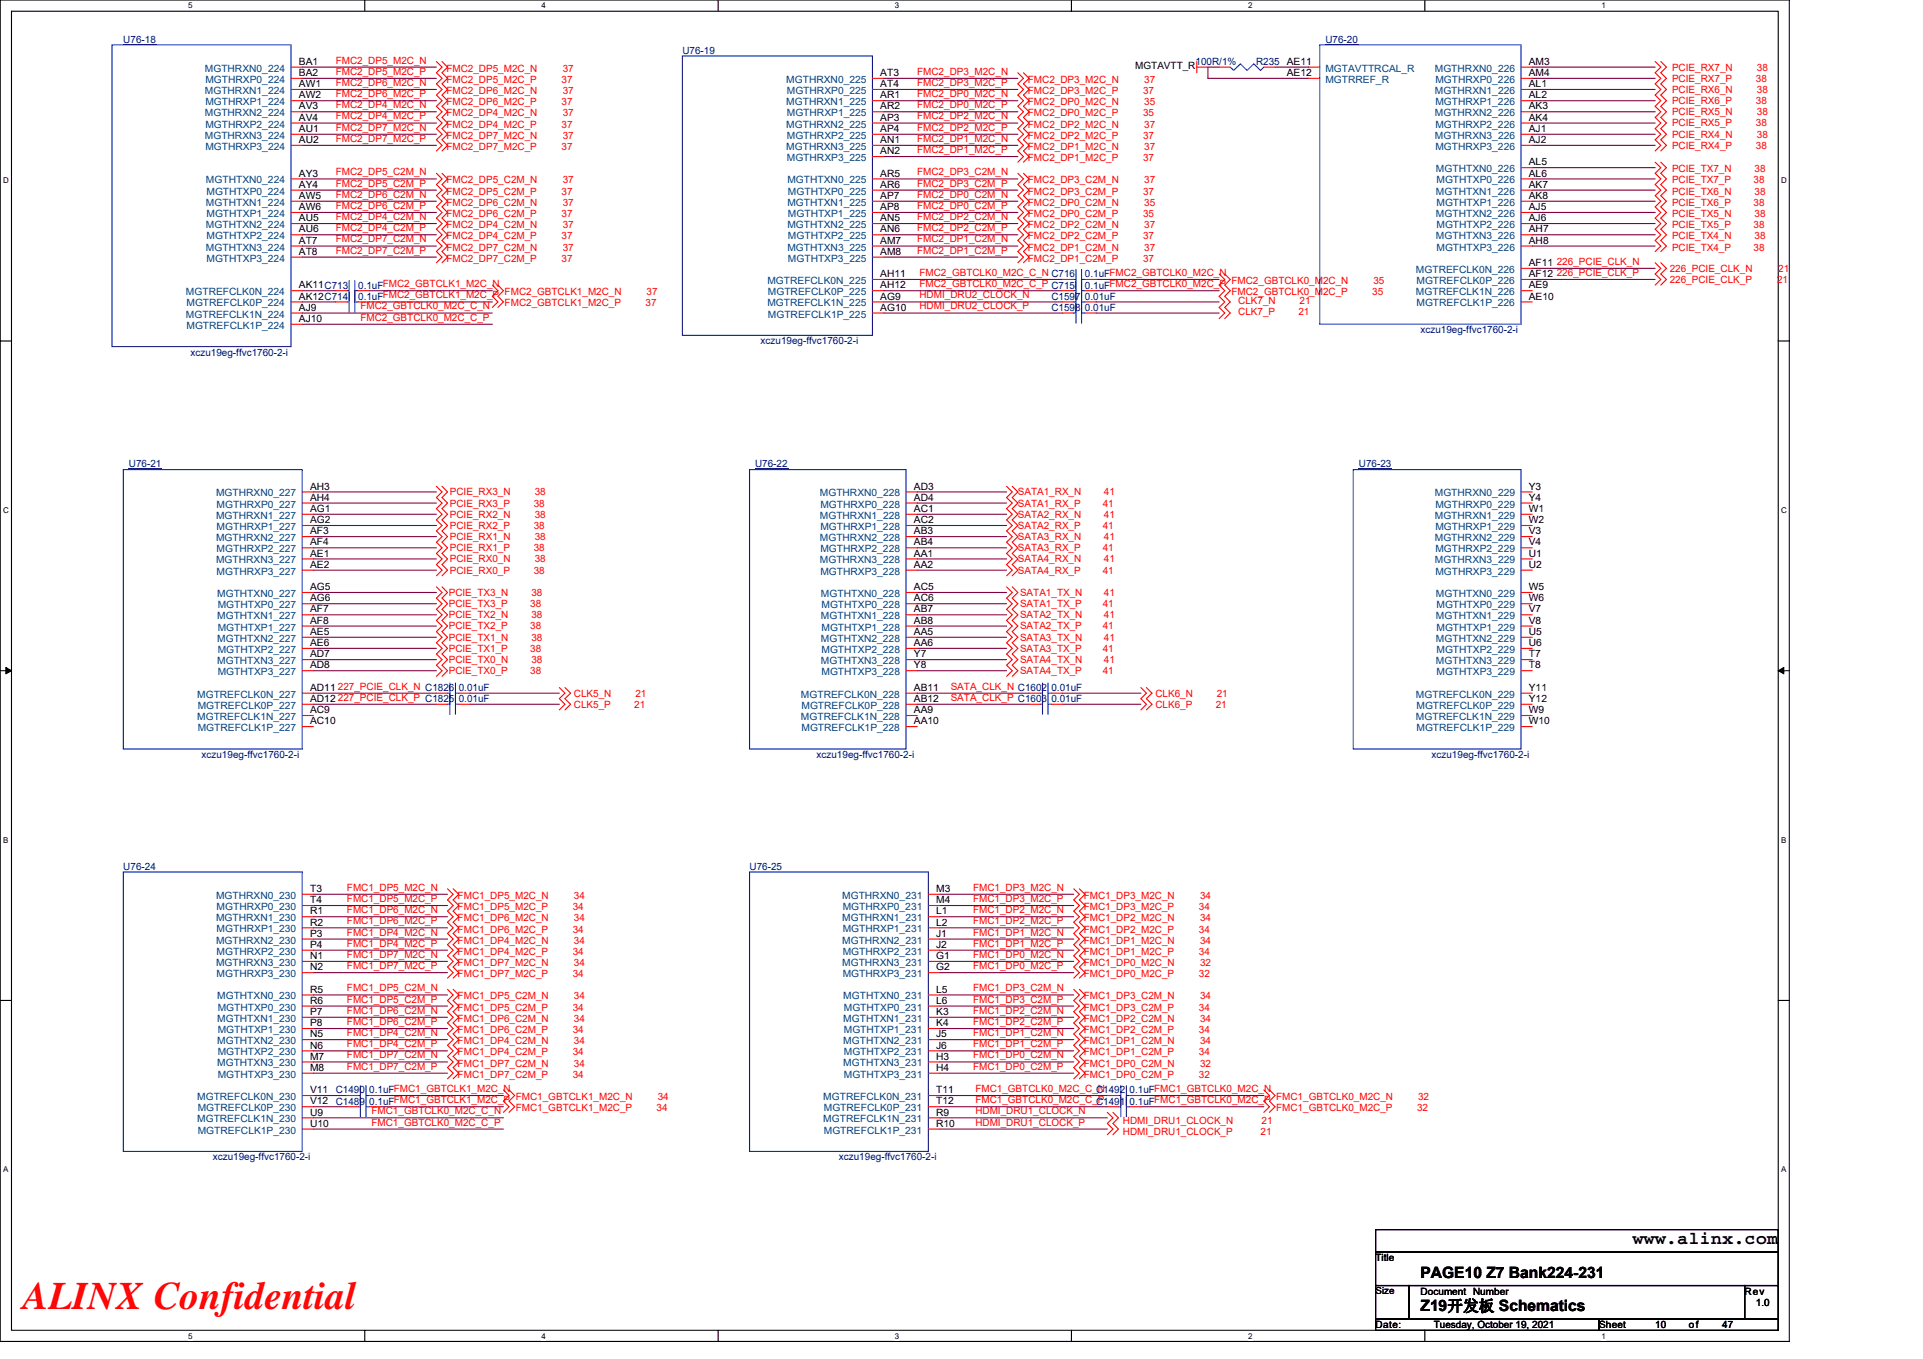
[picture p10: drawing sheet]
<svg xmlns="http://www.w3.org/2000/svg" width="297mm" height="210mm" viewBox="0 0 297 210" stroke-linecap="round" stroke-linejoin="round" font-family="sans-serif">
<defs><g id="words">
<text font-size="6" fill="#f00" x="3.5" y="202.3">ALINX Confidential</text>
<text font-size="2.8" x="252.2" y="192.3">www.alinx.com</text>
<g font-size="2.4">
<text x="219.4" y="197.4">PAGE10 Z7 Bank224-231</text>
<text x="219.4" y="202.6">Z19开发板 Schematics</text>
</g>
<g font-size="1.5" fill="#000080">
<text x="19" y="6.6">U76-18</text>
<text x="105.4" y="8.3">U76-19</text>
<text x="184.7" y="10">100R/1%</text>
<text x="194" y="10">R235 AE11</text>
<text x="204.7" y="6.6">U76-20</text>
<text x="55.3" y="46.3">0.1uFFMC2_GBTCLK1_M2C_P</text>
<text x="55.3" y="44.6">0.1uFFMC2_GBTCLK1_M2C_N</text>
<text x="162.4" y="46.3">C1597 0.01uF</text>
<text x="167.6" y="44.6">0.1uFFMC2_GBTCLK0_M2C_P</text>
<text x="167.6" y="42.9">0.1uFFMC2_GBTCLK0_M2C_N</text>
<text x="117.5" y="53.2">xczu19eg-ffvc1760-2-i</text>
<text x="162.4" y="48">C1598 0.01uF</text>
<text x="219.4" y="51.5">xczu19eg-ffvc1760-2-i</text>
<text x="29.4" y="54.9">xczu19eg-ffvc1760-2-i</text>
<text x="19.9" y="72.2">U76-21</text>
<text x="116.6" y="72.2">U76-22</text>
<text x="209.9" y="72.2">U76-23</text>
<text x="31.1" y="117.1">xczu19eg-ffvc1760-2-i</text>
<text x="126.1" y="117.1">xczu19eg-ffvc1760-2-i</text>
<text x="221.1" y="117.1">xczu19eg-ffvc1760-2-i</text>
<text x="19" y="134.4">U76-24</text>
<text x="115.8" y="134.4">U76-25</text>
<text x="51.9" y="169">C1490 0.1uFFMC1_GBTCLK1_M2C_N</text>
<text x="51.9" y="170.7">C1489 0.1uFFMC1_GBTCLK1_M2C_P</text>
<text x="169.3" y="170.7">C1491 0.1uFFMC1_GBTCLK0_M2C_P</text>
<text x="169.3" y="169">C1492 0.1uFFMC1_GBTCLK0_M2C_N</text>
<text x="32.9" y="179.3">xczu19eg-ffvc1760-2-i</text>
<text x="129.6" y="179.3">xczu19eg-ffvc1760-2-i</text>
</g>
<g font-size="1.5" fill="#004080">
<text x="31.6" y="11.1">MGTHRXN0_224</text>
<text x="204.7" y="11.1">MGTAVTTRCAL_R</text>
<text x="221.6" y="11.1">MGTHRXN0_226</text>
<text x="31.6" y="14.5">MGTHRXN1_224</text>
<text x="31.6" y="18">MGTHRXN2_224</text>
<text x="31.7" y="12.8">MGTHRXP0_224</text>
<text x="31.7" y="16.3">MGTHRXP1_224</text>
<text x="121.5" y="12.8">MGTHRXN0_225</text>
<text x="121.5" y="16.3">MGTHRXN1_225</text>
<text x="121.5" y="14.5">MGTHRXP0_225</text>
<text x="121.5" y="18">MGTHRXP1_225</text>
<text x="204.7" y="12.8">MGTRREF_R</text>
<text x="221.6" y="14.5">MGTHRXN1_226</text>
<text x="221.6" y="18">MGTHRXN2_226</text>
<text x="221.7" y="12.8">MGTHRXP0_226</text>
<text x="221.7" y="16.3">MGTHRXP1_226</text>
<text x="31.6" y="21.4">MGTHRXN3_224</text>
<text x="31.7" y="19.7">MGTHRXP2_224</text>
<text x="31.7" y="23.2">MGTHRXP3_224</text>
<text x="121.5" y="19.7">MGTHRXN2_225</text>
<text x="121.5" y="23.2">MGTHRXN3_225</text>
<text x="121.5" y="21.4">MGTHRXP2_225</text>
<text x="221.6" y="21.4">MGTHRXN3_226</text>
<text x="221.7" y="19.7">MGTHRXP2_226</text>
<text x="221.7" y="23.2">MGTHRXP3_226</text>
<text x="31.8" y="28.3">MGTHTXN0_224</text>
<text x="121.5" y="24.9">MGTHRXP3_225</text>
<text x="121.6" y="28.3">MGTHTXN0_225</text>
<text x="221.8" y="26.6">MGTHTXN0_226</text>
<text x="221.9" y="28.3">MGTHTXP0_226</text>
<text x="31.8" y="31.8">MGTHTXN1_224</text>
<text x="31.8" y="35.2">MGTHTXN2_224</text>
<text x="31.9" y="30.1">MGTHTXP0_224</text>
<text x="31.9" y="33.5">MGTHTXP1_224</text>
<text x="121.6" y="31.8">MGTHTXN1_225</text>
<text x="121.6" y="35.2">MGTHTXN2_225</text>
<text x="121.7" y="30.1">MGTHTXP0_225</text>
<text x="121.7" y="33.5">MGTHTXP1_225</text>
<text x="221.8" y="30.1">MGTHTXN1_226</text>
<text x="221.8" y="33.5">MGTHTXN2_226</text>
<text x="221.9" y="31.8">MGTHTXP1_226</text>
<text x="221.9" y="35.2">MGTHTXP2_226</text>
<text x="31.8" y="38.7">MGTHTXN3_224</text>
<text x="31.9" y="37">MGTHTXP2_224</text>
<text x="31.9" y="40.4">MGTHTXP3_224</text>
<text x="121.6" y="38.7">MGTHTXN3_225</text>
<text x="121.7" y="37">MGTHTXP2_225</text>
<text x="121.7" y="40.4">MGTHTXP3_225</text>
<text x="221.8" y="37">MGTHTXN3_226</text>
<text x="221.9" y="38.7">MGTHTXP3_226</text>
<text x="28.7" y="45.6">MGTREFCLK0N_224</text>
<text x="28.8" y="47.3">MGTREFCLK0P_224</text>
<text x="118.5" y="43.9">MGTREFCLK0N_225</text>
<text x="118.5" y="47.3">MGTREFCLK1N_225</text>
<text x="118.6" y="45.6">MGTREFCLK0P_225</text>
<text x="218.7" y="42.2">MGTREFCLK0N_226</text>
<text x="218.7" y="45.6">MGTREFCLK1N_226</text>
<text x="218.8" y="43.9">MGTREFCLK0P_226</text>
<text x="218.8" y="47.3">MGTREFCLK1P_226</text>
<text x="28.7" y="49.1">MGTREFCLK1N_224</text>
<text x="28.8" y="50.8">MGTREFCLK1P_224</text>
<text x="118.6" y="49.1">MGTREFCLK1P_225</text>
<text x="33.4" y="76.7">MGTHRXN0_227</text>
<text x="126.6" y="76.7">MGTHRXN0_228</text>
<text x="221.6" y="76.7">MGTHRXN0_229</text>
<text x="33.4" y="80.2">MGTHRXN1_227</text>
<text x="33.4" y="83.6">MGTHRXN2_227</text>
<text x="33.5" y="78.4">MGTHRXP0_227</text>
<text x="33.5" y="81.9">MGTHRXP1_227</text>
<text x="126.6" y="80.2">MGTHRXN1_228</text>
<text x="126.6" y="83.6">MGTHRXN2_228</text>
<text x="126.7" y="78.4">MGTHRXP0_228</text>
<text x="126.7" y="81.9">MGTHRXP1_228</text>
<text x="221.6" y="80.2">MGTHRXN1_229</text>
<text x="221.6" y="83.6">MGTHRXN2_229</text>
<text x="221.7" y="78.4">MGTHRXP0_229</text>
<text x="221.7" y="81.9">MGTHRXP1_229</text>
<text x="33.4" y="87.1">MGTHRXN3_227</text>
<text x="33.5" y="85.3">MGTHRXP2_227</text>
<text x="33.5" y="88.8">MGTHRXP3_227</text>
<text x="126.6" y="87.1">MGTHRXN3_228</text>
<text x="126.7" y="85.3">MGTHRXP2_228</text>
<text x="126.7" y="88.8">MGTHRXP3_228</text>
<text x="221.6" y="87.1">MGTHRXN3_229</text>
<text x="221.7" y="85.3">MGTHRXP2_229</text>
<text x="221.7" y="88.8">MGTHRXP3_229</text>
<text x="33.5" y="92.2">MGTHTXN0_227</text>
<text x="33.5" y="95.7">MGTHTXN1_227</text>
<text x="33.6" y="94">MGTHTXP0_227</text>
<text x="126.8" y="92.2">MGTHTXN0_228</text>
<text x="126.8" y="95.7">MGTHTXN1_228</text>
<text x="126.9" y="94">MGTHTXP0_228</text>
<text x="221.8" y="92.2">MGTHTXN0_229</text>
<text x="221.8" y="95.7">MGTHTXN1_229</text>
<text x="221.9" y="94">MGTHTXP0_229</text>
<text x="33.5" y="99.2">MGTHTXN2_227</text>
<text x="33.6" y="97.4">MGTHTXP1_227</text>
<text x="33.6" y="100.9">MGTHTXP2_227</text>
<text x="126.8" y="99.2">MGTHTXN2_228</text>
<text x="126.9" y="97.4">MGTHTXP1_228</text>
<text x="126.9" y="100.9">MGTHTXP2_228</text>
<text x="221.8" y="99.2">MGTHTXN2_229</text>
<text x="221.9" y="97.4">MGTHTXP1_229</text>
<text x="221.9" y="100.9">MGTHTXP2_229</text>
<text x="30.5" y="107.8">MGTREFCLK0N_227</text>
<text x="33.5" y="102.6">MGTHTXN3_227</text>
<text x="33.6" y="104.3">MGTHTXP3_227</text>
<text x="123.7" y="107.8">MGTREFCLK0N_228</text>
<text x="126.8" y="102.6">MGTHTXN3_228</text>
<text x="126.9" y="104.3">MGTHTXP3_228</text>
<text x="218.7" y="107.8">MGTREFCLK0N_229</text>
<text x="221.8" y="102.6">MGTHTXN3_229</text>
<text x="221.9" y="104.3">MGTHTXP3_229</text>
<text x="30.5" y="111.3">MGTREFCLK1N_227</text>
<text x="30.5" y="109.5">MGTREFCLK0P_227</text>
<text x="30.5" y="113">MGTREFCLK1P_227</text>
<text x="123.7" y="111.3">MGTREFCLK1N_228</text>
<text x="123.8" y="109.5">MGTREFCLK0P_228</text>
<text x="123.8" y="113">MGTREFCLK1P_228</text>
<text x="218.7" y="111.3">MGTREFCLK1N_229</text>
<text x="218.8" y="109.5">MGTREFCLK0P_229</text>
<text x="218.8" y="113">MGTREFCLK1P_229</text>
<text x="33.4" y="138.9">MGTHRXN0_230</text>
<text x="33.4" y="142.3">MGTHRXN1_230</text>
<text x="33.5" y="140.6">MGTHRXP0_230</text>
<text x="130.1" y="138.9">MGTHRXN0_231</text>
<text x="130.1" y="142.3">MGTHRXN1_231</text>
<text x="130.2" y="140.6">MGTHRXP0_231</text>
<text x="33.4" y="145.8">MGTHRXN2_230</text>
<text x="33.4" y="149.2">MGTHRXN3_230</text>
<text x="33.5" y="144.1">MGTHRXP1_230</text>
<text x="33.5" y="147.5">MGTHRXP2_230</text>
<text x="130.1" y="145.8">MGTHRXN2_231</text>
<text x="130.1" y="149.2">MGTHRXN3_231</text>
<text x="130.2" y="144.1">MGTHRXP1_231</text>
<text x="130.2" y="147.5">MGTHRXP2_231</text>
<text x="33.5" y="151">MGTHRXP3_230</text>
<text x="33.5" y="154.4">MGTHTXN0_230</text>
<text x="130.2" y="151">MGTHRXP3_231</text>
<text x="130.3" y="154.4">MGTHTXN0_231</text>
<text x="33.5" y="157.9">MGTHTXN1_230</text>
<text x="33.5" y="161.3">MGTHTXN2_230</text>
<text x="33.6" y="156.1">MGTHTXP0_230</text>
<text x="33.6" y="159.6">MGTHTXP1_230</text>
<text x="130.3" y="157.9">MGTHTXN1_231</text>
<text x="130.3" y="161.3">MGTHTXN2_231</text>
<text x="130.3" y="156.1">MGTHTXP0_231</text>
<text x="130.3" y="159.6">MGTHTXP1_231</text>
<text x="33.5" y="164.8">MGTHTXN3_230</text>
<text x="33.6" y="163.1">MGTHTXP2_230</text>
<text x="33.6" y="166.5">MGTHTXP3_230</text>
<text x="130.3" y="164.8">MGTHTXN3_231</text>
<text x="130.3" y="163.1">MGTHTXP2_231</text>
<text x="130.3" y="166.5">MGTHTXP3_231</text>
<text x="30.5" y="170">MGTREFCLK0N_230</text>
<text x="30.5" y="173.4">MGTREFCLK1N_230</text>
<text x="30.5" y="171.7">MGTREFCLK0P_230</text>
<text x="127.2" y="170">MGTREFCLK0N_231</text>
<text x="127.2" y="173.4">MGTREFCLK1N_231</text>
<text x="127.3" y="171.7">MGTREFCLK0P_231</text>
<text x="30.5" y="175.2">MGTREFCLK1P_230</text>
<text x="127.3" y="175.2">MGTREFCLK1P_231</text>
</g>
<g font-size="1.5">
<text x="46.2" y="11.7">BA2</text>
<text x="46.2" y="10">BA1</text>
<text x="136" y="11.7">AT3</text>
<text x="175.4" y="10.7">MGTAVTT_R</text>
<text x="198.8" y="11.7">AE12</text>
<text x="236.2" y="10">AM3</text>
<text x="236.2" y="11.7">AM4</text>
<text x="46.2" y="15.2">AW2</text>
<text x="46.2" y="13.5">AW1</text>
<text x="46.2" y="16.9">AV3</text>
<text x="136" y="15.2">AR1</text>
<text x="136" y="13.5">AT4</text>
<text x="136" y="16.9">AR2</text>
<text x="236.2" y="13.5">AL1</text>
<text x="236.2" y="15.2">AL2</text>
<text x="236.2" y="16.9">AK3</text>
<text x="46.2" y="18.6">AV4</text>
<text x="46.2" y="22.1">AU2</text>
<text x="46.2" y="20.4">AU1</text>
<text x="136" y="18.6">AP3</text>
<text x="136" y="22.1">AN1</text>
<text x="136" y="20.4">AP4</text>
<text x="136" y="23.8">AN2</text>
<text x="236.2" y="18.6">AK4</text>
<text x="236.2" y="20.4">AJ1</text>
<text x="236.2" y="22.1">AJ2</text>
<text x="46.2" y="27.3">AY3</text>
<text x="46.2" y="29">AY4</text>
<text x="136" y="27.3">AR5</text>
<text x="136" y="29">AR6</text>
<text x="236.2" y="25.5">AL5</text>
<text x="236.2" y="27.3">AL6</text>
<text x="236.2" y="29">AK7</text>
<text x="46.2" y="30.7">AW5</text>
<text x="46.2" y="34.2">AU5</text>
<text x="46.2" y="32.5">AW6</text>
<text x="46.2" y="35.9">AU6</text>
<text x="136" y="30.7">AP7</text>
<text x="136" y="34.2">AN5</text>
<text x="136" y="32.5">AP8</text>
<text x="136" y="35.9">AN6</text>
<text x="236.2" y="30.7">AK8</text>
<text x="236.2" y="32.5">AJ5</text>
<text x="236.2" y="34.2">AJ6</text>
<text x="236.2" y="35.9">AH7</text>
<text x="46.2" y="37.7">AT7</text>
<text x="46.2" y="39.4">AT8</text>
<text x="136" y="37.7">AM7</text>
<text x="136" y="39.4">AM8</text>
<text x="236.2" y="41.1">AF11</text>
<text x="236.2" y="37.7">AH8</text>
<text x="46.2" y="46.3">AK12C714</text>
<text x="46.2" y="44.6">AK11C713</text>
<text x="136" y="42.8">AH11</text>
<text x="136" y="46.3">AG9</text>
<text x="136" y="44.6">AH12</text>
<text x="236.2" y="44.6">AE9</text>
<text x="236.2" y="42.8">AF12</text>
<text x="236.2" y="46.3">AE10</text>
<text x="46.2" y="49.7">AJ10</text>
<text x="46.2" y="48">AJ9</text>
<text x="136" y="48">AG10</text>
<text x="47.9" y="75.6">AH3</text>
<text x="47.9" y="77.4">AH4</text>
<text x="141.2" y="75.6">AD3</text>
<text x="141.2" y="77.4">AD4</text>
<text x="236.2" y="75.6">Y3</text>
<text x="236.2" y="77.4">Y4</text>
<text x="47.9" y="79.1">AG1</text>
<text x="47.9" y="82.6">AF3</text>
<text x="47.9" y="80.8">AG2</text>
<text x="141.2" y="79.1">AC1</text>
<text x="141.2" y="82.6">AB3</text>
<text x="141.2" y="80.8">AC2</text>
<text x="236.2" y="79.1">W1</text>
<text x="236.2" y="80.8">W2</text>
<text x="236.2" y="82.6">V3</text>
<text x="47.9" y="86">AE1</text>
<text x="47.9" y="84.3">AF4</text>
<text x="47.9" y="87.7">AE2</text>
<text x="141.2" y="86">AA1</text>
<text x="141.2" y="84.3">AB4</text>
<text x="141.2" y="87.7">AA2</text>
<text x="236.2" y="84.3">V4</text>
<text x="236.2" y="86">U1</text>
<text x="236.2" y="87.7">U2</text>
<text x="47.9" y="91.2">AG5</text>
<text x="47.9" y="94.6">AF7</text>
<text x="47.9" y="92.9">AG6</text>
<text x="141.2" y="91.2">AC5</text>
<text x="141.2" y="92.9">AC6</text>
<text x="141.2" y="94.6">AB7</text>
<text x="236.2" y="91.2">W5</text>
<text x="236.2" y="92.9">W6</text>
<text x="236.2" y="94.6">V7</text>
<text x="47.9" y="98.1">AE5</text>
<text x="47.9" y="101.6">AD7</text>
<text x="47.9" y="96.4">AF8</text>
<text x="47.9" y="99.8">AE6</text>
<text x="141.2" y="96.4">AB8</text>
<text x="141.2" y="98.1">AA5</text>
<text x="141.2" y="99.8">AA6</text>
<text x="141.2" y="101.6">Y7</text>
<text x="236.2" y="96.4">V8</text>
<text x="236.2" y="98.1">U5</text>
<text x="236.2" y="99.8">U6</text>
<text x="236.2" y="101.6">T7</text>
<text x="47.9" y="106.7">AD11</text>
<text x="47.9" y="103.3">AD8</text>
<text x="141.2" y="106.7">AB11</text>
<text x="141.2" y="103.3">Y8</text>
<text x="236.2" y="106.7">Y11</text>
<text x="236.2" y="103.3">T8</text>
<text x="47.9" y="110.2">AC9</text>
<text x="47.9" y="108.5">AD12</text>
<text x="47.9" y="111.9">AC10</text>
<text x="141.2" y="110.2">AA9</text>
<text x="141.2" y="108.5">AB12</text>
<text x="141.2" y="111.9">AA10</text>
<text x="236.2" y="110.2">W9</text>
<text x="236.2" y="108.5">Y12</text>
<text x="236.2" y="111.9">W10</text>
<text x="47.9" y="137.8">T3</text>
<text x="144.6" y="137.8">M3</text>
<text x="47.9" y="141.3">R1</text>
<text x="47.9" y="139.6">T4</text>
<text x="47.9" y="143">R2</text>
<text x="144.6" y="141.3">L1</text>
<text x="144.6" y="139.6">M4</text>
<text x="144.6" y="143">L2</text>
<text x="47.9" y="144.7">P3</text>
<text x="47.9" y="148.2">N1</text>
<text x="47.9" y="146.5">P4</text>
<text x="47.9" y="149.9">N2</text>
<text x="144.6" y="144.7">J1</text>
<text x="144.6" y="148.2">G1</text>
<text x="144.6" y="146.5">J2</text>
<text x="144.6" y="149.9">G2</text>
<text x="47.9" y="153.4">R5</text>
<text x="47.9" y="155.1">R6</text>
<text x="144.6" y="153.4">L5</text>
<text x="144.6" y="155.1">L6</text>
<text x="47.9" y="156.8">P7</text>
<text x="47.9" y="160.3">N5</text>
<text x="47.9" y="158.6">P8</text>
<text x="144.6" y="156.8">K3</text>
<text x="144.6" y="160.3">J5</text>
<text x="144.6" y="158.6">K4</text>
<text x="47.9" y="163.7">M7</text>
<text x="47.9" y="162">N6</text>
<text x="47.9" y="165.5">M8</text>
<text x="144.6" y="163.7">H3</text>
<text x="144.6" y="162">J6</text>
<text x="144.6" y="165.5">H4</text>
<text x="47.9" y="168.9">V11</text>
<text x="47.9" y="172.4">U9</text>
<text x="47.9" y="170.6">V12</text>
<text x="144.6" y="168.9">T11</text>
<text x="144.6" y="172.4">R9</text>
<text x="144.6" y="170.6">T12</text>
<text x="47.9" y="174.1">U10</text>
<text x="144.6" y="174.1">R10</text>
<text x="212.5" y="194.9">Title</text>
<text x="212.5" y="200">Size</text>
<text x="219.4" y="200">Document Number</text>
<text x="269.5" y="200">Rev</text>
<text x="271.2" y="201.8">1.0</text>
<text x="212.5" y="205.2">Date:</text>
<text x="221.5" y="205.2">Tuesday, October 19, 2021</text>
<text x="247" y="205.2">Sheet</text>
<text x="255.7" y="205.2">10</text>
<text x="260.9" y="205.2">of</text>
<text x="266" y="205.2">47</text>
</g>
<g font-size="1.5" fill="#f00">
<text x="51.9" y="9.8">FMC2_DP5_M2C_N</text>
<text x="51.9" y="11.6">FMC2_DP5_M2C_P</text>
<text x="69" y="11.1">FMC2_DP5_M2C_N</text>
<text x="86.9" y="11.1">37</text>
<text x="141.7" y="11.6">FMC2_DP3_M2C_N</text>
<text x="258.3" y="10.9">PCIE_RX7_N</text>
<text x="271.4" y="10.9">38</text>
<text x="51.9" y="16.7">FMC2_DP4_M2C_N</text>
<text x="51.9" y="13.3">FMC2_DP6_M2C_N</text>
<text x="51.9" y="15">FMC2_DP6_M2C_P</text>
<text x="69" y="18">FMC2_DP4_M2C_N</text>
<text x="69" y="14.5">FMC2_DP6_M2C_N</text>
<text x="69" y="16.3">FMC2_DP6_M2C_P</text>
<text x="69" y="12.8">FMC2_DP5_M2C_P</text>
<text x="86.8" y="16.3">37</text>
<text x="86.8" y="12.8">37</text>
<text x="86.9" y="18">37</text>
<text x="86.9" y="14.5">37</text>
<text x="141.7" y="15">FMC2_DP0_M2C_N</text>
<text x="141.7" y="16.7">FMC2_DP0_M2C_P</text>
<text x="141.7" y="13.3">FMC2_DP3_M2C_P</text>
<text x="158.8" y="16.3">FMC2_DP0_M2C_N</text>
<text x="158.8" y="18">FMC2_DP0_M2C_P</text>
<text x="158.8" y="12.8">FMC2_DP3_M2C_N</text>
<text x="158.8" y="14.5">FMC2_DP3_M2C_P</text>
<text x="176.6" y="18">35</text>
<text x="176.6" y="14.5">37</text>
<text x="176.7" y="16.3">35</text>
<text x="176.7" y="12.8">37</text>
<text x="258.3" y="12.6">PCIE_RX7_P</text>
<text x="258.3" y="16.1">PCIE_RX6_P</text>
<text x="258.3" y="14.4">PCIE_RX6_N</text>
<text x="258.3" y="17.8">PCIE_RX5_N</text>
<text x="271.2" y="12.6">38</text>
<text x="271.2" y="16.1">38</text>
<text x="271.4" y="14.4">38</text>
<text x="271.4" y="17.8">38</text>
<text x="51.9" y="20.2">FMC2_DP7_M2C_N</text>
<text x="51.9" y="21.9">FMC2_DP7_M2C_P</text>
<text x="51.9" y="18.5">FMC2_DP4_M2C_P</text>
<text x="69" y="21.4">FMC2_DP7_M2C_N</text>
<text x="69" y="23.2">FMC2_DP7_M2C_P</text>
<text x="69" y="19.7">FMC2_DP4_M2C_P</text>
<text x="86.8" y="23.2">37</text>
<text x="86.8" y="19.7">37</text>
<text x="86.9" y="21.4">37</text>
<text x="141.7" y="18.5">FMC2_DP2_M2C_N</text>
<text x="141.7" y="20.2">FMC2_DP2_M2C_P</text>
<text x="141.7" y="21.9">FMC2_DP1_M2C_N</text>
<text x="141.7" y="23.6">FMC2_DP1_M2C_P</text>
<text x="158.8" y="19.7">FMC2_DP2_M2C_N</text>
<text x="158.8" y="21.4">FMC2_DP2_M2C_P</text>
<text x="158.8" y="23.2">FMC2_DP1_M2C_N</text>
<text x="176.6" y="21.4">37</text>
<text x="176.7" y="19.7">37</text>
<text x="176.7" y="23.2">37</text>
<text x="258.3" y="19.5">PCIE_RX5_P</text>
<text x="258.3" y="23">PCIE_RX4_P</text>
<text x="258.3" y="21.3">PCIE_RX4_N</text>
<text x="271.2" y="19.5">38</text>
<text x="271.2" y="23">38</text>
<text x="271.4" y="21.3">38</text>
<text x="51.9" y="27.1">FMC2_DP5_C2M_N</text>
<text x="51.9" y="28.8">FMC2_DP5_C2M_P</text>
<text x="69" y="28.3">FMC2_DP5_C2M_N</text>
<text x="86.9" y="28.3">37</text>
<text x="141.7" y="27.1">FMC2_DP3_C2M_N</text>
<text x="141.7" y="28.8">FMC2_DP3_C2M_P</text>
<text x="158.8" y="24.9">FMC2_DP1_M2C_P</text>
<text x="158.8" y="28.3">FMC2_DP3_C2M_N</text>
<text x="176.6" y="24.9">37</text>
<text x="176.7" y="28.3">37</text>
<text x="258.3" y="28.3">PCIE_TX7_P</text>
<text x="258.3" y="26.6">PCIE_TX7_N</text>
<text x="270.9" y="28.3">38</text>
<text x="271" y="26.6">38</text>
<text x="51.9" y="34">FMC2_DP4_C2M_N</text>
<text x="51.9" y="35.7">FMC2_DP4_C2M_P</text>
<text x="51.9" y="30.5">FMC2_DP6_C2M_N</text>
<text x="51.9" y="32.3">FMC2_DP6_C2M_P</text>
<text x="69" y="35.3">FMC2_DP4_C2M_N</text>
<text x="69" y="31.8">FMC2_DP6_C2M_N</text>
<text x="69" y="33.5">FMC2_DP6_C2M_P</text>
<text x="69" y="30.1">FMC2_DP5_C2M_P</text>
<text x="86.8" y="33.5">37</text>
<text x="86.8" y="30.1">37</text>
<text x="86.9" y="35.3">37</text>
<text x="86.9" y="31.8">37</text>
<text x="141.7" y="34">FMC2_DP2_C2M_N</text>
<text x="141.7" y="35.7">FMC2_DP2_C2M_P</text>
<text x="141.7" y="30.5">FMC2_DP0_C2M_N</text>
<text x="141.7" y="32.3">FMC2_DP0_C2M_P</text>
<text x="158.8" y="35.3">FMC2_DP2_C2M_N</text>
<text x="158.8" y="31.8">FMC2_DP0_C2M_N</text>
<text x="158.8" y="33.5">FMC2_DP0_C2M_P</text>
<text x="158.8" y="30.1">FMC2_DP3_C2M_P</text>
<text x="176.6" y="33.5">35</text>
<text x="176.6" y="30.1">37</text>
<text x="176.7" y="35.3">37</text>
<text x="176.7" y="31.8">35</text>
<text x="258.3" y="31.8">PCIE_TX6_P</text>
<text x="258.3" y="30.1">PCIE_TX6_N</text>
<text x="258.3" y="35.3">PCIE_TX5_P</text>
<text x="258.3" y="33.5">PCIE_TX5_N</text>
<text x="270.9" y="31.8">38</text>
<text x="270.9" y="35.3">38</text>
<text x="271" y="30.1">38</text>
<text x="271" y="33.5">38</text>
<text x="51.9" y="37.5">FMC2_DP7_C2M_N</text>
<text x="51.9" y="39.2">FMC2_DP7_C2M_P</text>
<text x="69" y="38.7">FMC2_DP7_C2M_N</text>
<text x="69" y="40.4">FMC2_DP7_C2M_P</text>
<text x="69" y="37">FMC2_DP4_C2M_P</text>
<text x="86.8" y="40.4">37</text>
<text x="86.8" y="37">37</text>
<text x="86.9" y="38.7">37</text>
<text x="141.7" y="37.5">FMC2_DP1_C2M_N</text>
<text x="141.7" y="39.2">FMC2_DP1_C2M_P</text>
<text x="158.8" y="37">FMC2_DP2_C2M_P</text>
<text x="158.8" y="38.7">FMC2_DP1_C2M_N</text>
<text x="158.8" y="40.4">FMC2_DP1_C2M_P</text>
<text x="176.6" y="37">37</text>
<text x="176.6" y="40.4">37</text>
<text x="176.7" y="38.7">37</text>
<text x="240.5" y="40.9">226_PCIE_CLK_N</text>
<text x="257.9" y="42">226_PCIE_CLK_N</text>
<text x="258.3" y="38.7">PCIE_TX4_P</text>
<text x="258.3" y="37">PCIE_TX4_N</text>
<text x="270.9" y="38.7">38</text>
<text x="271" y="37">38</text>
<text x="274.7" y="42">21</text>
<text x="55.7" y="47.8">FMC2_GBTCLK0_M2C_C_N</text>
<text x="78" y="45.6">FMC2_GBTCLK1_M2C_N</text>
<text x="78" y="47.3">FMC2_GBTCLK1_M2C_P</text>
<text x="99.7" y="47.3">37</text>
<text x="99.9" y="45.6">37</text>
<text x="142" y="44.4">FMC2_GBTCLK0_M2C_C_P C715</text>
<text x="142" y="42.6">FMC2_GBTCLK0_M2C_C_N C716</text>
<text x="142" y="46.1">HDMI_DRU2_CLOCK_N</text>
<text x="142" y="47.8">HDMI_DRU2_CLOCK_P</text>
<text x="190.2" y="43.9">FMC2_GBTCLK0_M2C_N</text>
<text x="190.2" y="45.6">FMC2_GBTCLK0_M2C_P</text>
<text x="191.3" y="47">CLK7_N</text>
<text x="200.7" y="47">21</text>
<text x="212" y="45.6">35</text>
<text x="212.1" y="43.9">35</text>
<text x="240.5" y="42.6">226_PCIE_CLK_P</text>
<text x="257.9" y="43.7">226_PCIE_CLK_P</text>
<text x="274.5" y="43.7">21</text>
<text x="55.7" y="49.6">FMC2_GBTCLK0_M2C_C_P</text>
<text x="191.3" y="48.7">CLK7_P</text>
<text x="200.6" y="48.7">21</text>
<text x="69.5" y="76.5">PCIE_RX3_N</text>
<text x="82.6" y="76.5">38</text>
<text x="157.2" y="76.5">SATA1_RX_N</text>
<text x="170.5" y="76.5">41</text>
<text x="69.5" y="81.7">PCIE_RX2_P</text>
<text x="69.5" y="80">PCIE_RX2_N</text>
<text x="69.5" y="78.3">PCIE_RX3_P</text>
<text x="69.5" y="83.4">PCIE_RX1_N</text>
<text x="82.4" y="81.7">38</text>
<text x="82.4" y="78.3">38</text>
<text x="82.6" y="80">38</text>
<text x="82.6" y="83.4">38</text>
<text x="157.2" y="78.3">SATA1_RX_P</text>
<text x="157.2" y="80">SATA2_RX_N</text>
<text x="157.2" y="81.7">SATA2_RX_P</text>
<text x="157.2" y="83.4">SATA3_RX_N</text>
<text x="170.3" y="78.3">41</text>
<text x="170.3" y="81.7">41</text>
<text x="170.5" y="80">41</text>
<text x="170.5" y="83.4">41</text>
<text x="69.5" y="88.6">PCIE_RX0_P</text>
<text x="69.5" y="86.9">PCIE_RX0_N</text>
<text x="69.5" y="85.2">PCIE_RX1_P</text>
<text x="82.4" y="88.6">38</text>
<text x="82.4" y="85.2">38</text>
<text x="82.6" y="86.9">38</text>
<text x="157.2" y="85.2">SATA3_RX_P</text>
<text x="157.2" y="86.9">SATA4_RX_N</text>
<text x="157.2" y="88.6">SATA4_RX_P</text>
<text x="170.3" y="85.2">41</text>
<text x="170.3" y="88.6">41</text>
<text x="170.5" y="86.9">41</text>
<text x="69.3" y="95.5">PCIE_TX2_N</text>
<text x="69.3" y="93.8">PCIE_TX3_P</text>
<text x="69.3" y="92.1">PCIE_TX3_N</text>
<text x="81.9" y="93.8">38</text>
<text x="82.1" y="95.5">38</text>
<text x="82.1" y="92.1">38</text>
<text x="157.6" y="92.1">SATA1_TX_N</text>
<text x="157.6" y="93.8">SATA1_TX_P</text>
<text x="157.6" y="95.5">SATA2_TX_N</text>
<text x="170.3" y="93.8">41</text>
<text x="170.5" y="92.1">41</text>
<text x="170.5" y="95.5">41</text>
<text x="69.3" y="97.3">PCIE_TX2_P</text>
<text x="69.3" y="100.7">PCIE_TX1_P</text>
<text x="69.3" y="99">PCIE_TX1_N</text>
<text x="81.9" y="97.3">38</text>
<text x="81.9" y="100.7">38</text>
<text x="82.1" y="99">38</text>
<text x="157.6" y="97.3">SATA2_TX_P</text>
<text x="157.6" y="99">SATA3_TX_N</text>
<text x="157.6" y="100.7">SATA3_TX_P</text>
<text x="170.3" y="97.3">41</text>
<text x="170.3" y="100.7">41</text>
<text x="170.5" y="99">41</text>
<text x="52.2" y="106.6">227_PCIE_CLK_N C1826 0.01uF</text>
<text x="69.3" y="104.2">PCIE_TX0_P</text>
<text x="69.3" y="102.4">PCIE_TX0_N</text>
<text x="81.9" y="104.2">38</text>
<text x="82.1" y="102.4">38</text>
<text x="88.6" y="107.6">CLK5_N</text>
<text x="98.1" y="107.6">21</text>
<text x="146.9" y="106.6">SATA_CLK_N C1602 0.01uF</text>
<text x="157.6" y="102.4">SATA4_TX_N</text>
<text x="157.6" y="104.2">SATA4_TX_P</text>
<text x="170.3" y="104.2">41</text>
<text x="170.5" y="102.4">41</text>
<text x="178.5" y="107.6">CLK6_N</text>
<text x="188" y="107.6">21</text>
<text x="52.2" y="108.3">227_PCIE_CLK_P C1825 0.01uF</text>
<text x="88.6" y="109.3">CLK5_P</text>
<text x="98" y="109.3">21</text>
<text x="146.9" y="108.3">SATA_CLK_P C1603 0.01uF</text>
<text x="178.5" y="109.3">CLK6_P</text>
<text x="187.8" y="109.3">21</text>
<text x="53.6" y="137.6">FMC1_DP5_M2C_N</text>
<text x="150.3" y="137.6">FMC1_DP3_M2C_N</text>
<text x="53.6" y="139.4">FMC1_DP5_M2C_P</text>
<text x="53.6" y="141.1">FMC1_DP6_M2C_N</text>
<text x="53.6" y="142.8">FMC1_DP6_M2C_P</text>
<text x="70.7" y="138.9">FMC1_DP5_M2C_N</text>
<text x="70.7" y="140.6">FMC1_DP5_M2C_P</text>
<text x="70.7" y="142.3">FMC1_DP6_M2C_N</text>
<text x="88.5" y="140.6">34</text>
<text x="88.6" y="138.9">34</text>
<text x="88.6" y="142.3">34</text>
<text x="150.3" y="139.4">FMC1_DP3_M2C_P</text>
<text x="150.3" y="141.1">FMC1_DP2_M2C_N</text>
<text x="150.3" y="142.8">FMC1_DP2_M2C_P</text>
<text x="167.4" y="138.9">FMC1_DP3_M2C_N</text>
<text x="167.4" y="140.6">FMC1_DP3_M2C_P</text>
<text x="167.4" y="142.3">FMC1_DP2_M2C_N</text>
<text x="185.2" y="140.6">34</text>
<text x="185.4" y="138.9">34</text>
<text x="185.4" y="142.3">34</text>
<text x="53.6" y="148">FMC1_DP7_M2C_N</text>
<text x="53.6" y="149.7">FMC1_DP7_M2C_P</text>
<text x="53.6" y="144.5">FMC1_DP4_M2C_N</text>
<text x="53.6" y="146.3">FMC1_DP4_M2C_P</text>
<text x="70.7" y="149.2">FMC1_DP7_M2C_N</text>
<text x="70.7" y="145.8">FMC1_DP4_M2C_N</text>
<text x="70.7" y="147.5">FMC1_DP4_M2C_P</text>
<text x="70.7" y="144.1">FMC1_DP6_M2C_P</text>
<text x="88.5" y="147.5">34</text>
<text x="88.5" y="144.1">34</text>
<text x="88.6" y="149.2">34</text>
<text x="88.6" y="145.8">34</text>
<text x="150.3" y="148">FMC1_DP0_M2C_N</text>
<text x="150.3" y="149.7">FMC1_DP0_M2C_P</text>
<text x="150.3" y="144.5">FMC1_DP1_M2C_N</text>
<text x="150.3" y="146.3">FMC1_DP1_M2C_P</text>
<text x="167.4" y="149.2">FMC1_DP0_M2C_N</text>
<text x="167.4" y="145.8">FMC1_DP1_M2C_N</text>
<text x="167.4" y="147.5">FMC1_DP1_M2C_P</text>
<text x="167.4" y="144.1">FMC1_DP2_M2C_P</text>
<text x="185.2" y="147.5">34</text>
<text x="185.2" y="144.1">34</text>
<text x="185.4" y="149.2">32</text>
<text x="185.4" y="145.8">34</text>
<text x="53.6" y="153.2">FMC1_DP5_C2M_N</text>
<text x="53.6" y="154.9">FMC1_DP5_C2M_P</text>
<text x="70.7" y="151">FMC1_DP7_M2C_P</text>
<text x="70.7" y="154.4">FMC1_DP5_C2M_N</text>
<text x="88.5" y="151">34</text>
<text x="88.6" y="154.4">34</text>
<text x="150.3" y="153.2">FMC1_DP3_C2M_N</text>
<text x="150.3" y="154.9">FMC1_DP3_C2M_P</text>
<text x="167.4" y="151">FMC1_DP0_M2C_P</text>
<text x="167.4" y="154.4">FMC1_DP3_C2M_N</text>
<text x="185.2" y="151">32</text>
<text x="185.4" y="154.4">34</text>
<text x="53.6" y="160.1">FMC1_DP4_C2M_N</text>
<text x="53.6" y="161.8">FMC1_DP4_C2M_P</text>
<text x="53.6" y="156.6">FMC1_DP6_C2M_N</text>
<text x="53.6" y="158.4">FMC1_DP6_C2M_P</text>
<text x="70.7" y="156.2">FMC1_DP5_C2M_P</text>
<text x="70.7" y="161.4">FMC1_DP4_C2M_N</text>
<text x="70.7" y="157.9">FMC1_DP6_C2M_N</text>
<text x="70.7" y="159.6">FMC1_DP6_C2M_P</text>
<text x="88.5" y="156.2">34</text>
<text x="88.5" y="159.6">34</text>
<text x="88.6" y="161.4">34</text>
<text x="88.6" y="157.9">34</text>
<text x="150.3" y="160.1">FMC1_DP1_C2M_N</text>
<text x="150.3" y="161.8">FMC1_DP1_C2M_P</text>
<text x="150.3" y="156.6">FMC1_DP2_C2M_N</text>
<text x="150.3" y="158.4">FMC1_DP2_C2M_P</text>
<text x="167.4" y="156.2">FMC1_DP3_C2M_P</text>
<text x="167.4" y="161.4">FMC1_DP1_C2M_N</text>
<text x="167.4" y="157.9">FMC1_DP2_C2M_N</text>
<text x="167.4" y="159.6">FMC1_DP2_C2M_P</text>
<text x="185.2" y="156.2">34</text>
<text x="185.2" y="159.6">34</text>
<text x="185.4" y="161.4">34</text>
<text x="185.4" y="157.9">34</text>
<text x="53.6" y="163.5">FMC1_DP7_C2M_N</text>
<text x="53.6" y="165.3">FMC1_DP7_C2M_P</text>
<text x="70.7" y="164.8">FMC1_DP7_C2M_N</text>
<text x="70.7" y="166.5">FMC1_DP7_C2M_P</text>
<text x="70.7" y="163.1">FMC1_DP4_C2M_P</text>
<text x="88.5" y="166.5">34</text>
<text x="88.5" y="163.1">34</text>
<text x="88.6" y="164.8">34</text>
<text x="150.3" y="163.5">FMC1_DP0_C2M_N</text>
<text x="150.3" y="165.3">FMC1_DP0_C2M_P</text>
<text x="167.4" y="164.8">FMC1_DP0_C2M_N</text>
<text x="167.4" y="166.5">FMC1_DP0_C2M_P</text>
<text x="167.4" y="163.1">FMC1_DP1_C2M_P</text>
<text x="185.2" y="166.5">32</text>
<text x="185.2" y="163.1">34</text>
<text x="185.4" y="164.8">32</text>
<text x="57.4" y="172.2">FMC1_GBTCLK0_M2C_C_N</text>
<text x="57.4" y="173.9">FMC1_GBTCLK0_M2C_C_P</text>
<text x="79.7" y="170">FMC1_GBTCLK1_M2C_N</text>
<text x="79.7" y="171.7">FMC1_GBTCLK1_M2C_P</text>
<text x="101.4" y="171.7">34</text>
<text x="101.6" y="170">34</text>
<text x="150.7" y="170.5">FMC1_GBTCLK0_M2C_C_P</text>
<text x="150.7" y="168.7">FMC1_GBTCLK0_M2C_C_N</text>
<text x="150.7" y="172.2">HDMI_DRU1_CLOCK_N</text>
<text x="150.7" y="173.9">HDMI_DRU1_CLOCK_P</text>
<text x="173.5" y="173.6">HDMI_DRU1_CLOCK_N</text>
<text x="194.9" y="173.6">21</text>
<text x="197.1" y="170">FMC1_GBTCLK0_M2C_N</text>
<text x="197.1" y="171.7">FMC1_GBTCLK0_M2C_P</text>
<text x="218.9" y="171.7">32</text>
<text x="219" y="170">32</text>
<text x="173.5" y="175.3">HDMI_DRU1_CLOCK_P</text>
<text x="194.7" y="175.3">21</text>
</g>
<g font-size="1.2">
<text x="29.1" y="1.3">5</text>
<text x="83.6" y="1.3">4</text>
<text x="138.2" y="1.3">3</text>
<text x="192.8" y="1.3">2</text>
<text x="247.4" y="1.3">1</text>
<text x=".5" y="28.3">D</text>
<text x="275.1" y="28.3">D</text>
<text x=".5" y="79.2">C</text>
<text x="275.1" y="79.2">C</text>
<text x=".5" y="130.2">B</text>
<text x="275.1" y="130.2">B</text>
<text x=".5" y="181.1">A</text>
<text x="275.1" y="181.1">A</text>
<text x="29.1" y="206.8">5</text>
<text x="83.6" y="206.8">4</text>
<text x="138.2" y="206.8">3</text>
<text x="192.8" y="206.8">2</text>
<text x="247.4" y="206.8">1</text>
</g>
</g></defs>
<path d="M0 0h276.4v207.3h-276.4zM1.8 1.7h272.9v203.8h-272.9z" fill="none" stroke="#000" stroke-width=".17"/>
<g fill="#fff">
<path d="M29.1 .2h.6v1.4h-.6z"/>
<path d="M29.1 205.7h.6v1.4h-.6z"/>
</g>
<path d="M56.3 0v1.7M56.3 205.5v1.8" fill="none" stroke="#000" stroke-width=".17"/>
<g fill="#fff">
<path d="M83.6 .2h.7v1.4h-.7z"/>
<path d="M83.6 205.7h.7v1.4h-.7z"/>
</g>
<path d="M110.9 0v1.7M110.9 205.5v1.8" fill="none" stroke="#000" stroke-width=".17"/>
<g fill="#fff">
<path d="M138.2 .2h.7v1.4h-.7z"/>
<path d="M138.2 205.7h.7v1.4h-.7z"/>
</g>
<path d="M165.5 0v1.7M165.5 205.5v1.8" fill="none" stroke="#000" stroke-width=".17"/>
<g fill="#fff">
<path d="M192.8 .2h.6v1.4h-.6z"/>
<path d="M192.8 205.7h.6v1.4h-.6z"/>
</g>
<path d="M220.1 0v1.7M220.1 205.5v1.8" fill="none" stroke="#000" stroke-width=".17"/>
<g fill="#fff">
<path d="M247.4 .2h.6v1.4h-.6z"/>
<path d="M247.4 205.7h.6v1.4h-.6z"/>
<path d="M.5 27.2h.8v1.4h-.8z"/>
<path d="M275.1 27.2h.9v1.4h-.9z"/>
<path d="M.5 78.1h.8v1.4h-.8z"/>
<path d="M275.1 78.1h.9v1.4h-.9z"/>
</g>
<path d="M0 52.7h1.8M274.7 52.7h1.7" fill="none" stroke="#000" stroke-width=".17"/>
<g fill="#fff">
<path d="M.5 129.1h.8v1.4h-.8z"/>
<path d="M275.1 129.1h.8v1.4h-.8z"/>
</g>
<path d="M0 103.6h1.8M274.7 103.6h1.7" fill="none" stroke="#000" stroke-width=".17"/>
<path d="M.9 103.1l.9 .5-.9 .5zM274.7 103.6l.8-.5v1z" fill="#000" stroke="#000" stroke-width=".15"/>
<g fill="#fff">
<path d="M.5 180h.8v1.4h-.8z"/>
<path d="M275.1 180h.8v1.4h-.8z"/>
</g>
<path d="M0 154.6h1.8M274.7 154.6h1.7M212.5 190h62.2v3.5h-62.2zM212.5 193.5h62.2v5.1h-62.2zM212.5 198.6h5.2v5.2h-5.2zM217.7 198.6h51.8v5.2h-51.8zM269.5 198.6h5.2v5.2h-5.2zM212.5 203.8h34.5v1.7h-34.5zM247 203.8h27.7v1.7h-27.7z" fill="none" stroke="#000" stroke-width=".17"/>
<g fill="none" stroke="#800040" stroke-width=".17">
<path d="M46.7 17.3h20.7M46.7 19h20.7M46.7 13.8h20.7M46.7 15.6h20.7M46.7 10.4h20.7M46.7 12.1h20.7M136.5 19h20.7M136.5 15.6h20.7M136.5 17.3h20.7M136.5 12.1h20.7M136.5 13.8h20.7M188.3 10.4h-1.7v1.7h15.5"/>
<path d="M197 10.4h5.1M236.7 12.1h19M236.7 10.4h19M236.7 15.6h19M236.7 13.8h19M236.7 19h19M236.7 17.3h19M46.7 20.7h20.7M46.7 22.5h20.7M46.7 38h20.7M46.7 39.7h20.7M46.7 34.5h20.7"/>
<path d="M46.7 36.3h20.7M46.7 31.1h20.7M46.7 32.8h20.7M46.7 27.6h20.7M46.7 29.4h20.7M136.5 20.7h20.7M136.5 34.5h20.7M136.5 36.3h20.7M136.5 38h20.7M136.5 39.7h20.7M136.5 22.5h20.7M136.5 24.2h20.7"/>
<path d="M136.5 31.1h20.7M136.5 32.8h20.7M136.5 27.6h20.7M136.5 29.4h20.7M236.7 22.5h19M236.7 20.7h19M236.7 27.6h19M236.7 25.9h19M236.7 31.1h19M236.7 29.4h19M236.7 34.5h19M236.7 32.8h19"/>
<path d="M236.7 38h19M236.7 36.3h19M46.7 46.7h5.2M46.7 44.9h5.2M46.7 48.4h29.3M46.7 50.1h29.3M57 44.9h19M57 46.7h19M136.5 44.9h27.6M136.5 43.2h27.6M136.5 46.7h27.6M136.5 48.4h27.6"/>
<path d="M169.3 43.2h19M169.3 44.9h19M169.3 48.4h19M169.3 46.7h19M236.7 43.2h19M236.7 41.5h19M48.4 79.5h19M48.4 77.7h19M48.4 76h19M141.7 76h13.8M141.7 77.7h13.8M141.7 79.5h13.8"/>
<path d="M48.4 88.1h19M48.4 86.4h19M48.4 81.2h19M48.4 84.6h19M48.4 82.9h19M48.4 96.7h19M48.4 95h19M48.4 98.5h19M48.4 93.3h19M48.4 91.5h19M141.7 81.2h13.8M141.7 82.9h13.8"/>
<path d="M141.7 84.6h13.8M141.7 86.4h13.8M141.7 88.1h13.8M141.7 91.5h13.8M141.7 93.3h13.8M141.7 95h13.8M141.7 96.7h13.8M141.7 98.5h13.8M48.4 103.6h19M48.4 101.9h19M48.4 100.2h19M48.4 108.8h19"/>
<path d="M48.4 107.1h19M72.6 107.1h13.8M72.6 108.8h13.8M141.7 100.2h13.8M141.7 101.9h13.8M141.7 103.6h13.8M141.7 107.1h17.3M141.7 108.8h17.3M164.1 108.8h12.1M164.1 107.1h12.1M48.4 138.2h20.7M48.4 139.9h20.7"/>
<path d="M145.1 138.2h20.8M145.1 139.9h20.8M48.4 148.5h20.7M48.4 150.3h20.7M48.4 153.7h20.7M48.4 155.4h20.7M48.4 145.1h20.7M48.4 146.8h20.7M48.4 141.6h20.7M48.4 143.4h20.7M48.4 157.2h20.7M48.4 158.9h20.7"/>
<path d="M145.1 148.5h20.8M145.1 150.3h20.8M145.1 153.7h20.8M145.1 155.4h20.8M145.1 145.1h20.8M145.1 146.8h20.8M145.1 141.6h20.8M145.1 143.4h20.8M145.1 157.2h20.8M145.1 158.9h20.8M48.4 171h5.2M48.4 169.3h5.2"/>
<path d="M48.4 172.7h29.4M48.4 174.5h29.4M48.4 164.1h20.7M48.4 165.8h20.7M48.4 160.6h20.7M48.4 162.4h20.7M58.8 169.3h19M58.8 171h19M145.1 164.1h20.8M145.1 165.8h20.8M145.1 160.6h20.8M145.1 162.4h20.8"/>
<path d="M145.1 171h25.9M145.1 169.3h25.9M145.1 172.7h25.9M145.1 174.5h25.9M176.2 169.3h19M176.2 171h19"/>
</g>
<g fill="none" stroke="#f00" stroke-width=".17">
<path d="M45 10.4h1.7M45 12.1h1.7M45 13.8h1.7M45 15.6h1.7M45 17.3h1.7M45 19h1.7M67.4 9.5l.9 .9-.9 .8 .9 .9-.9 .9 .9 .8-.9 .9 .9 .9-.9 .8 .9 .9-.9 .8 .9 .9-.9 .9 .9 .8-.9 .9 .9 .9-.9 .8M68.3 9.5l.8 .9-.8 .8 .8 .9-.8 .9 .8 .8-.8 .9 .8 .9-.8 .8 .8 .9-.8 .8 .8 .9-.8 .9 .8 .8-.8 .9 .8 .9-.8 .8M134.8 12.1h1.7M134.8 13.8h1.7M134.8 15.6h1.7M134.8 17.3h1.7"/>
<path d="M134.8 19h1.7M157.2 11.2l.9 .9-.9 .9 .9 .8-.9 .9 .9 .9-.9 .8 .9 .9-.9 .8 .9 .9-.9 .9 .9 .8-.9 .9 .9 .9-.9 .8 .9 .9-.9 .9M158.1 11.2l.9 .9-.9 .9 .9 .8-.9 .9 .9 .9-.9 .8 .9 .9-.9 .8 .9 .9-.9 .9 .9 .8-.9 .9 .9 .9-.9 .8 .9 .9-.9 .9M184.9 10.4h1.7M184.9 9.5v1.7M188.3 10.4h1.7M195.2 10.4h1.8M202.1 10.4h1.8M202.1 12.1h1.8M234.9 10.4h1.8M234.9 12.1h1.8M234.9 13.8h1.8"/>
<path d="M234.9 15.6h1.8M234.9 17.3h1.8M234.9 19h1.8M255.7 9.5l.8 .9-.8 .8 .8 .9-.8 .9 .8 .8-.8 .9 .8 .9-.8 .8 .8 .9-.8 .8 .8 .9-.8 .9 .8 .8-.8 .9 .8 .9-.8 .8M256.5 9.5l.9 .9-.9 .8 .9 .9-.9 .9 .9 .8-.9 .9 .9 .9-.9 .8 .9 .9-.9 .8 .9 .9-.9 .9 .9 .8-.9 .9 .9 .9-.9 .8M45 27.6h1.7M45 29.4h1.7M45 31.1h1.7M45 32.8h1.7M45 34.5h1.7M45 36.3h1.7M45 20.7h1.7"/>
<path d="M45 22.5h1.7M45 38h1.7M45 39.7h1.7M67.4 26.8l.9 .8-.9 .9 .9 .9-.9 .8 .9 .9-.9 .9 .9 .8-.9 .9 .9 .8-.9 .9 .9 .9-.9 .8 .9 .9-.9 .9 .9 .8-.9 .9M68.3 26.8l.8 .8-.8 .9 .8 .9-.8 .8 .8 .9-.8 .9 .8 .8-.8 .9 .8 .8-.8 .9 .8 .9-.8 .8 .8 .9-.8 .9 .8 .8-.8 .9M134.8 27.6h1.7M134.8 29.4h1.7M134.8 31.1h1.7M134.8 32.8h1.7M134.8 20.7h1.7M134.8 34.5h1.7M134.8 36.3h1.7"/>
<path d="M134.8 22.5h1.7M134.8 24.2h1.7M134.8 38h1.7M134.8 39.7h1.7M157.2 26.8l.9 .8-.9 .9 .9 .9-.9 .8 .9 .9-.9 .9 .9 .8-.9 .9 .9 .8-.9 .9 .9 .9-.9 .8 .9 .9-.9 .9 .9 .8-.9 .9M158.1 26.8l.9 .8-.9 .9 .9 .9-.9 .8 .9 .9-.9 .9 .9 .8-.9 .9 .9 .8-.9 .9 .9 .9-.9 .8 .9 .9-.9 .9 .9 .8-.9 .9M234.9 25.9h1.8M234.9 27.6h1.8M234.9 29.4h1.8M234.9 31.1h1.8M234.9 32.8h1.8M234.9 34.5h1.8"/>
<path d="M234.9 20.7h1.8M234.9 22.5h1.8M234.9 36.3h1.8M234.9 38h1.8M255.7 25.1l.8 .8-.8 .9 .8 .8-.8 .9 .8 .9-.8 .8 .8 .9-.8 .9 .8 .8-.8 .9 .8 .8-.8 .9 .8 .9-.8 .8 .8 .9-.8 .9M256.5 25.1l.9 .8-.9 .9 .9 .8-.9 .9 .9 .9-.9 .8 .9 .9-.9 .9 .9 .8-.9 .9 .9 .8-.9 .9 .9 .9-.9 .8 .9 .9-.9 .9M45 44.9h1.7M45 46.7h1.7M45 48.4h1.7M45 50.1h1.7M51.9 46.7h1.7M51.9 44.9h1.7"/>
<path d="M55.3 46.7h1.7M55.3 44.9h1.7M76 44l.9 .9-.9 .9 .9 .9-.9 .8M76.9 44l.9 .9-.9 .9 .9 .9-.9 .8M134.8 43.2h1.7M134.8 44.9h1.7M134.8 46.7h1.7M134.8 48.4h1.7M164.1 44.9h1.8M164.1 43.2h1.8M164.1 48.4h1.8M164.1 46.7h1.8"/>
<path d="M167.6 44.9h1.7M167.6 43.2h1.7M167.6 48.4h1.7M167.6 46.7h1.7M188.3 42.3l.9 .9-.9 .8 .9 .9-.9 .9 .9 .9-.9 .8 .9 .9-.9 .8M189.2 42.3l.8 .9-.8 .8 .8 .9-.8 .9 .8 .9-.8 .8 .8 .9-.8 .8M234.9 41.5h1.8M234.9 43.2h1.8M234.9 44.9h1.8M234.9 46.7h1.8M255.7 40.6l.8 .9-.8 .8 .8 .9-.8 .8M256.5 40.6l.9 .9-.9 .8 .9 .9-.9 .8"/>
<path d="M46.7 76h1.7M46.7 77.7h1.7M46.7 79.5h1.7M67.4 75.1l.9 .9-.9 .9 .9 .8-.9 .9 .9 .9-.9 .8 .9 .9-.9 .8 .9 .9-.9 .9 .9 .8-.9 .9 .9 .9-.9 .8 .9 .9-.9 .9M68.3 75.1l.8 .9-.8 .9 .8 .8-.8 .9 .8 .9-.8 .8 .8 .9-.8 .8 .8 .9-.8 .9 .8 .8-.8 .9 .8 .9-.8 .8 .8 .9-.8 .9M140 76h1.7M140 77.7h1.7M140 79.5h1.7M155.5 75.1l.9 .9-.9 .9 .9 .8-.9 .9 .9 .9-.9 .8 .9 .9-.9 .8 .9 .9-.9 .9 .9 .8-.9 .9 .9 .9-.9 .8 .9 .9-.9 .9M156.4 75.1l.8 .9-.8 .9 .8 .8-.8 .9 .8 .9-.8 .8 .8 .9-.8 .8 .8 .9-.8 .9 .8 .8-.8 .9 .8 .9-.8 .8 .8 .9-.8 .9M234.9 76h1.8M234.9 77.7h1.8"/>
<path d="M234.9 79.5h1.8M46.7 91.5h1.7M46.7 93.3h1.7M46.7 81.2h1.7M46.7 95h1.7M46.7 96.7h1.7M46.7 82.9h1.7M46.7 84.6h1.7M46.7 98.5h1.7M46.7 86.4h1.7M46.7 88.1h1.7M67.4 90.7l.9 .8-.9 .9 .9 .9-.9 .8 .9 .9-.9 .9 .9 .8-.9 .9 .9 .9-.9 .8 .9 .9-.9 .8 .9 .9-.9 .9 .9 .8-.9 .9"/>
<path d="M68.3 90.7l.8 .8-.8 .9 .8 .9-.8 .8 .8 .9-.8 .9 .8 .8-.8 .9 .8 .9-.8 .8 .8 .9-.8 .8 .8 .9-.8 .9 .8 .8-.8 .9M140 91.5h1.7M140 93.3h1.7M140 81.2h1.7M140 95h1.7M140 96.7h1.7M140 82.9h1.7M140 84.6h1.7M140 98.5h1.7M140 86.4h1.7M140 88.1h1.7M155.5 90.7l.9 .8-.9 .9 .9 .9-.9 .8 .9 .9-.9 .9 .9 .8-.9 .9 .9 .9-.9 .8 .9 .9-.9 .8 .9 .9-.9 .9 .9 .8-.9 .9"/>
<path d="M156.4 90.7l.8 .8-.8 .9 .8 .9-.8 .8 .8 .9-.8 .9 .8 .8-.8 .9 .8 .9-.8 .8 .8 .9-.8 .8 .8 .9-.8 .9 .8 .8-.8 .9M234.9 91.5h1.8M234.9 93.3h1.8M234.9 81.2h1.8M234.9 95h1.8M234.9 96.7h1.8M234.9 82.9h1.8M234.9 84.6h1.8M234.9 98.5h1.8M234.9 86.4h1.8M234.9 88.1h1.8M46.7 107.1h1.7"/>
<path d="M46.7 108.8h1.7M46.7 110.6h1.7M46.7 112.3h1.7M46.7 100.2h1.7M46.7 101.9h1.7M46.7 103.6h1.7M67.4 107.1h1.7M67.4 108.8h1.7M70.9 107.1h1.7M70.9 108.8h1.7M86.4 106.2l.9 .9-.9 .9 .9 .8-.9 .9M87.3 106.2l.8 .9-.8 .9 .8 .8-.8 .9"/>
<path d="M140 107.1h1.7M140 108.8h1.7M140 110.6h1.7M140 112.3h1.7M140 100.2h1.7M140 101.9h1.7M140 103.6h1.7M159 108.8h1.7M159 107.1h1.7M162.4 108.8h1.7M162.4 107.1h1.7M176.2 106.2l.9 .9-.9 .9 .9 .8-.9 .9"/>
<path d="M177.1 106.2l.8 .9-.8 .9 .8 .8-.8 .9M234.9 107.1h1.8M234.9 108.8h1.8M234.9 110.6h1.8M234.9 112.3h1.8M234.9 100.2h1.8M234.9 101.9h1.8M234.9 103.6h1.8M46.7 138.2h1.7M46.7 139.9h1.7M69.1 137.3l.9 .9-.9 .8 .9 .9-.9 .9 .9 .8-.9 .9 .9 .9-.9 .8 .9 .9-.9 .9 .9 .8-.9 .9 .9 .8-.9 .9 .9 .9-.9 .8M70 137.3l.9 .9-.9 .8 .9 .9-.9 .9 .9 .8-.9 .9 .9 .9-.9 .8 .9 .9-.9 .9 .9 .8-.9 .9 .9 .8-.9 .9 .9 .9-.9 .8"/>
<path d="M143.4 138.2h1.7M143.4 139.9h1.7M165.9 137.3l.8 .9-.8 .8 .8 .9-.8 .9 .8 .8-.8 .9 .8 .9-.8 .8 .8 .9-.8 .9 .8 .8-.8 .9 .8 .8-.8 .9 .8 .9-.8 .8M166.7 137.3l.9 .9-.9 .8 .9 .9-.9 .9 .9 .8-.9 .9 .9 .9-.9 .8 .9 .9-.9 .9 .9 .8-.9 .9 .9 .8-.9 .9 .9 .9-.9 .8M46.7 153.7h1.7M46.7 155.4h1.7M46.7 141.6h1.7M46.7 143.4h1.7M46.7 157.2h1.7M46.7 158.9h1.7M46.7 145.1h1.7M46.7 146.8h1.7"/>
<path d="M46.7 148.5h1.7M46.7 150.3h1.7M69.1 152.9l.9 .8-.9 .9 .9 .8-.9 .9 .9 .9-.9 .9 .9 .8-.9 .9 .9 .8-.9 .9 .9 .9-.9 .8 .9 .9-.9 .9 .9 .8-.9 .9M70 152.9l.9 .8-.9 .9 .9 .8-.9 .9 .9 .9-.9 .9 .9 .8-.9 .9 .9 .8-.9 .9 .9 .9-.9 .8 .9 .9-.9 .9 .9 .8-.9 .9M143.4 153.7h1.7M143.4 155.4h1.7M143.4 141.6h1.7M143.4 143.4h1.7M143.4 157.2h1.7M143.4 158.9h1.7M143.4 145.1h1.7M143.4 146.8h1.7"/>
<path d="M143.4 148.5h1.7M143.4 150.3h1.7M165.9 152.9l.8 .8-.8 .9 .8 .8-.8 .9 .8 .9-.8 .9 .8 .8-.8 .9 .8 .8-.8 .9 .8 .9-.8 .8 .8 .9-.8 .9 .8 .8-.8 .9M166.7 152.9l.9 .8-.9 .9 .9 .8-.9 .9 .9 .9-.9 .9 .9 .8-.9 .9 .9 .8-.9 .9 .9 .9-.9 .8 .9 .9-.9 .9 .9 .8-.9 .9M46.7 169.3h1.7M46.7 171h1.7M46.7 172.7h1.7M46.7 174.5h1.7M46.7 160.6h1.7M46.7 162.4h1.7M46.7 164.1h1.7M46.7 165.8h1.7"/>
<path d="M53.6 169.3h1.7M53.6 171h1.7M57 169.3h1.8M57 171h1.8M77.8 168.4l.8 .9-.8 .8 .8 .9-.8 .9M78.6 168.4l.9 .9-.9 .8 .9 .9-.9 .9M143.4 169.3h1.7M143.4 171h1.7M143.4 172.7h1.7M143.4 174.5h1.7M143.4 160.6h1.7M143.4 162.4h1.7"/>
<path d="M143.4 164.1h1.7M143.4 165.8h1.7M171 171h1.8M171 169.3h1.8M171 171.9l.9 .8-.9 .9 .9 .9-.9 .8M171.9 171.9l.9 .8-.9 .9 .9 .9-.9 .8M174.5 171h1.7M174.5 169.3h1.7M195.2 168.4l.9 .9-.9 .8 .9 .9-.9 .9M196.1 168.4l.9 .9-.9 .8 .9 .9-.9 .9"/>
</g>
<g fill="none" stroke="#00f" stroke-width=".17">
<path d="M17.3 6.9h27.7v46.7h-27.7zM105.4 8.6h29.4v43.2h-29.4zM190 10.4l.6 .5 1-1 1 1 1.1-1 1 1 .5-.5M203.9 6.9h31v43.2h-31zM53.6 46.7h.3M53.6 44.9h.3M53.9 45.1v3.1M53.9 43.4v3.1M54.8 45.1v3.1M54.8 46.7h.5M54.8 43.4v3.1M54.8 44.9h.5"/>
<path d="M165.9 44.9h.3M165.9 43.2h.3M165.9 48.4h.3M165.9 46.7h.3M166.2 43.4v3.1M166.2 41.6v3.1M166.2 46.8v3.1M166.2 45.1v3.1M167.1 43.4v3.1M167.1 44.9h.5M167.1 41.6v3.1M167.1 43.2h.5"/>
<path d="M167.1 46.8v3.1M167.1 48.4h.5M167.1 45.1v3.1M167.1 46.7h.5M19 72.6h27.7v43.1h-27.7zM115.8 72.6h24.2v43.1h-24.2zM209 72.6h25.9v43.1h-25.9zM69.1 107.1h.4M69.1 108.8h.4M69.5 105.5v3.1M69.5 107.3v3.1M70.4 107.1h.5"/>
<path d="M70.4 108.8h.5M70.4 105.5v3.1M70.4 107.3v3.1M160.7 108.8h.3M160.7 107.1h.3M161 107.3v3.1M161 105.5v3.1M161.9 107.3v3.1M161.9 108.8h.5M161.9 105.5v3.1M161.9 107.1h.5M19 134.7h27.7v43.2h-27.7z"/>
<path d="M115.8 134.7h27.6v43.2h-27.6zM55.3 169.3h.4M55.3 171h.4M55.7 167.7v3.1M55.7 169.4v3.2M56.5 169.3h.5M56.5 171h.5M56.5 167.7v3.1M56.5 169.4v3.2M172.8 171h.3M172.8 169.3h.3M173.1 169.4v3.2"/>
<path d="M173.1 167.7v3.1M174 169.4v3.2M174 167.7v3.1M174 171h.5M174 169.3h.5"/>
</g>
<path d="M19 6.8h5.1M204.7 6.8h5.1M19.9 72.4h5.1M116.6 72.4h5.1M209.9 72.4h5.1" fill="none" stroke="#000080" stroke-width=".15"/>
<use href="#words"/>
</svg>
